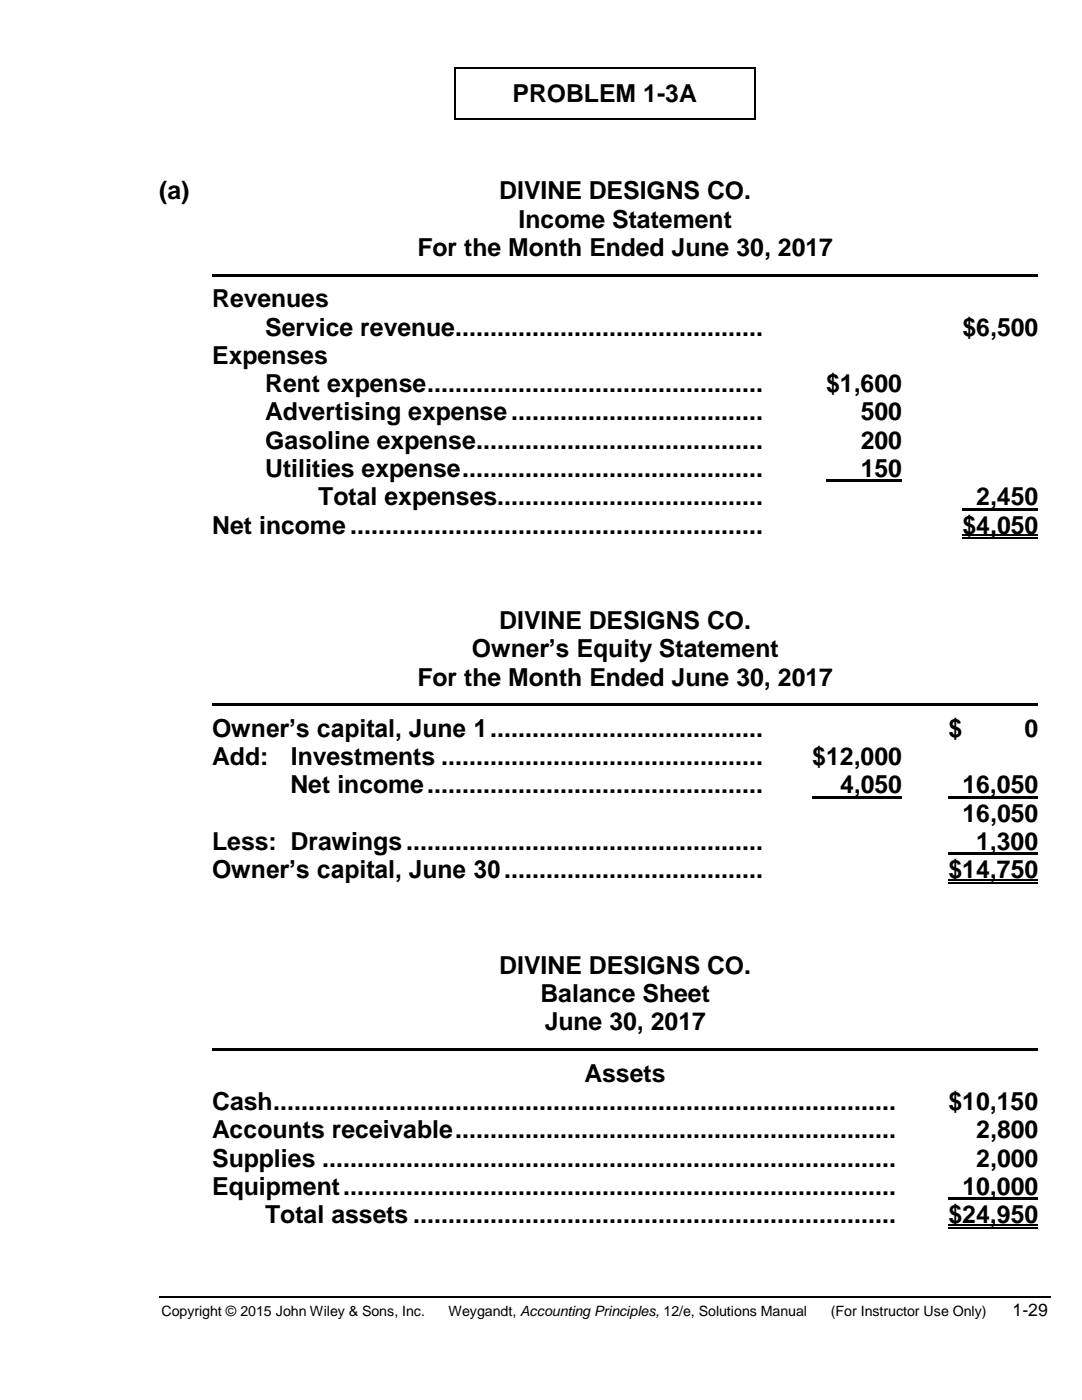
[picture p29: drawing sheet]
<svg xmlns="http://www.w3.org/2000/svg" width="216mm" height="279mm" viewBox="0 0 216 279" stroke-linecap="round" stroke-linejoin="round" font-family="sans-serif">
<defs><g id="words">
<g font-size="5">
<text x="102.3" y="20.4">PROBLEM 1-3A</text>
<text x="31.8" y="39.8">(a)</text>
<text x="99.6" y="39.8">DIVINE DESIGNS CO.</text>
<text x="103.5" y="45.5">Income Statement</text>
<text x="83.3" y="51.1">For the Month Ended June 30, 2017</text>
<text x="42.3" y="61.3">Revenues</text>
<text x="52.9" y="67">Service revenue............................................</text>
<text x="192.1" y="67">$6,500</text>
<text x="42.3" y="72.6">Expenses</text>
<text x="52.9" y="78.3">Rent expense................................................</text>
<text x="52.9" y="83.9">Advertising expense....................................</text>
<text x="164.8" y="78.3">$1,600</text>
<text x="171.7" y="83.9">500</text>
<text x="52.9" y="89.6">Gasoline expense.........................................</text>
<text x="171.7" y="89.6">200</text>
<text x="52.9" y="95.2">Utilities expense...........................................</text>
<text x="171.7" y="95.2">150</text>
<text x="63.5" y="100.9">Total expenses......................................</text>
<text x="194.8" y="100.9">2,450</text>
<text x="42.3" y="106.5">Net income ...........................................................</text>
<text x="192.1" y="106.5">$4,050</text>
<text x="99.6" y="125.5">DIVINE DESIGNS CO.</text>
<text x="94.2" y="131.2">Owner’s Equity Statement</text>
<text x="83.3" y="136.8">For the Month Ended June 30, 2017</text>
<text x="42.3" y="147.1">Owner’s capital, June 1.......................................</text>
<text x="189.3" y="147.1">$</text>
<text x="204.4" y="147.1">0</text>
<text x="42.3" y="152.7">Add:</text>
<text x="58" y="152.7">Investments ..............................................</text>
<text x="162.1" y="152.7">$12,000</text>
<text x="58" y="158.4">Net income................................................</text>
<text x="167.6" y="158.4">4,050</text>
<text x="192.1" y="158.4">16,050</text>
<text x="192.1" y="164">16,050</text>
<text x="42.3" y="169.7">Less: Drawings...................................................</text>
<text x="194.8" y="169.7">1,300</text>
<text x="42.3" y="175.3">Owner’s capital, June 30.....................................</text>
<text x="189.3" y="175.3">$14,750</text>
<text x="99.6" y="194.3">DIVINE DESIGNS CO.</text>
<text x="107.8" y="200">Balance Sheet</text>
<text x="108.7" y="205.6">June 30, 2017</text>
<text x="116.7" y="215.9">Assets</text>
<text x="42.3" y="221.5">Cash.........................................................................................</text>
<text x="189.3" y="221.5">$10,150</text>
<text x="42.3" y="227.2">Accounts receivable...............................................................</text>
<text x="194.8" y="227.2">2,800</text>
<text x="42.3" y="232.8">Supplies ..................................................................................</text>
<text x="194.8" y="232.8">2,000</text>
<text x="42.3" y="238.5">Equipment...............................................................................</text>
<text x="192.1" y="238.5">10,000</text>
<text x="52.9" y="244.1">Total assets .....................................................................</text>
<text x="189.3" y="244.1">$24,950</text>
</g>
<text font-size="3.5" x="202" y="262.6">1-29</text>
<g font-size="2.8">
<text x="32.2" y="262.6">Copyright © 2015 John Wiley &amp; Sons, Inc.</text>
<text x="89.5" y="262.6">Weygandt, Accounting Principles, 12/e, Solutions Manual</text>
<text x="165.8" y="262.6">(For Instructor Use Only)</text>
</g>
</g></defs>
<path d="M192.1 106.9h15M192.1 107.5h15M189.3 175.7h17.8M189.3 176.3h17.8M31.8 258.9h177.8M189.3 244.5h17.8M189.3 245.1h17.8" fill="none" stroke="#000" stroke-width=".25"/>
<g fill="#000">
<path d="M90.5 13.4h.4v.4h-.4z" fill-rule="evenodd"/>
<path d="M90.5 13.4h.4v.4h-.4z" fill-rule="evenodd"/>
<path d="M150.5 13.4h.3v.4h-.3z" fill-rule="evenodd"/>
<path d="M150.5 13.4h.3v.4h-.3z" fill-rule="evenodd"/>
<path d="M90.5 23.7h.4v.3h-.4z" fill-rule="evenodd"/>
<path d="M90.5 23.7h.4v.3h-.4z" fill-rule="evenodd"/>
<path d="M150.5 23.7h.3v.3h-.3z" fill-rule="evenodd"/>
<path d="M150.5 23.7h.3v.3h-.3z" fill-rule="evenodd"/>
<path d="M42.3 54.7h164.8v.5h-164.8z" fill-rule="evenodd"/>
<path d="M164.8 95.7h15.2v.5h-15.2z" fill-rule="evenodd"/>
<path d="M192.1 101.4h15v.5h-15z" fill-rule="evenodd"/>
<path d="M42.3 140.4h164.8v.5h-164.8z" fill-rule="evenodd"/>
<path d="M162.1 158.9h17.9v.5h-17.9z" fill-rule="evenodd"/>
<path d="M189.3 158.9h17.8v.5h-17.8z" fill-rule="evenodd"/>
<path d="M189.3 170.2h17.8v.5h-17.8z" fill-rule="evenodd"/>
<path d="M42.3 209.2h164.8v.6h-164.8z" fill-rule="evenodd"/>
<path d="M189.3 239h17.8v.5h-17.8z" fill-rule="evenodd"/>
</g>
<path d="M90.7 13.8v9.9M90.9 13.6h59.6M150.6 13.8v9.9M90.9 23.8h59.6" fill="none" stroke="#000" stroke-width=".34"/>
<use href="#words"/>
</svg>
